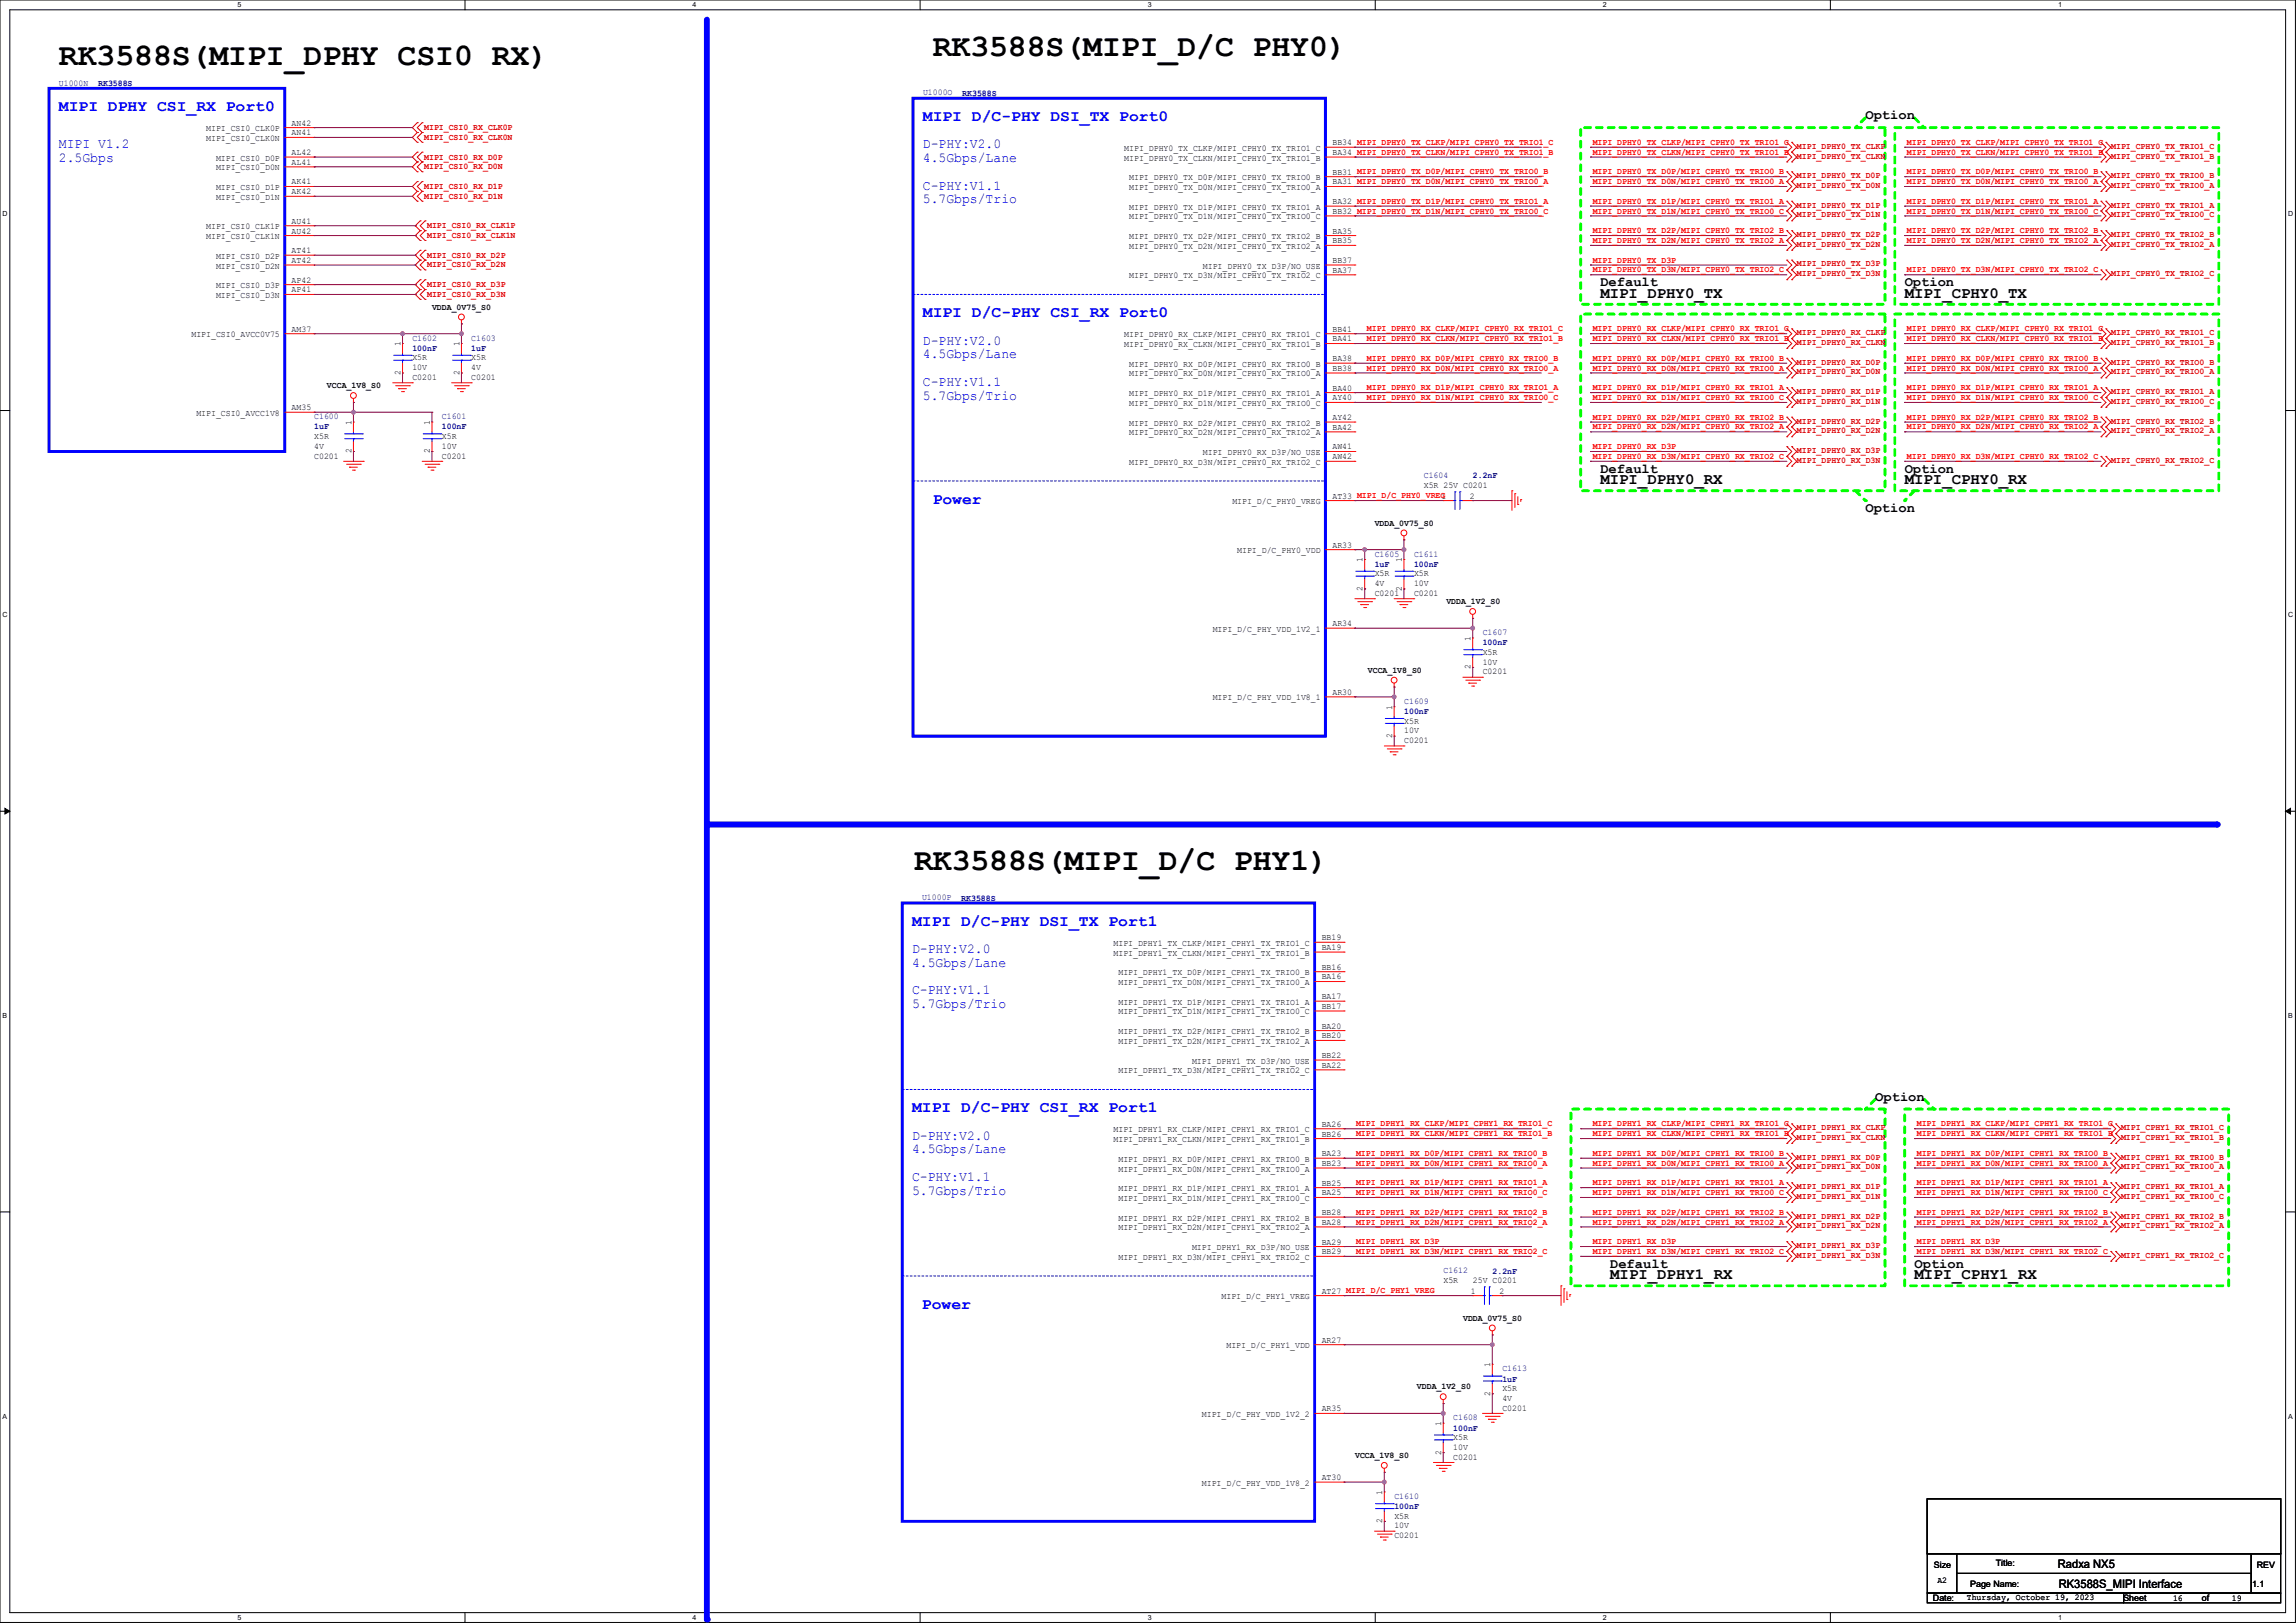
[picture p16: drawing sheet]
<svg xmlns="http://www.w3.org/2000/svg" width="297mm" height="210mm" viewBox="0 0 297 210" stroke-linecap="round" stroke-linejoin="round" font-family="sans-serif">
<defs><g id="words">
<g font-size="4.1">
<text x="7.6" y="8.5">RK3588S(MIPI_DPHY CSI0 RX)</text>
<text x="120.7" y="7.2">RK3588S(MIPI_D/C PHY0)</text>
<text x="118.2" y="112.6">RK3588S(MIPI_D/C PHY1)</text>
</g>
<g font-size="2" fill="#00f">
<text x="7.6" y="14.4">MIPI DPHY CSI_RX Port0</text>
<text x="119.4" y="15.7">MIPI D/C-PHY DSI_TX Port0</text>
<text x="119.4" y="41.1">MIPI D/C-PHY CSI_RX Port0</text>
<text x="120.6" y="65.2">Power</text>
<text x="118" y="119.8">MIPI D/C-PHY DSI_TX Port1</text>
<text x="118" y="143.9">MIPI D/C-PHY CSI_RX Port1</text>
<text x="119.3" y="169.3">Power</text>
</g>
<g font-size="2">
<text x="207" y="38.5">MIPI_DPHY0_TX</text>
<text x="246.4" y="38.5">MIPI_CPHY0_TX</text>
<text x="207" y="62.7">MIPI_DPHY0_RX</text>
<text x="246.4" y="62.7">MIPI_CPHY0_RX</text>
<text x="208.3" y="165.5">MIPI_DPHY1_RX</text>
<text x="247.7" y="165.5">MIPI_CPHY1_RX</text>
</g>
<g font-size="1.8">
<text x="241.3" y="15.5">Option</text>
<text x="207" y="37.1">Default</text>
<text x="246.4" y="37.1">Option</text>
<text x="207" y="61.2">Default</text>
<text x="246.4" y="61.2">Option</text>
<text x="241.3" y="66.3">Option</text>
<text x="242.6" y="142.5">Option</text>
<text x="208.3" y="164.1">Default</text>
<text x="247.7" y="164.1">Option</text>
</g>
<g font-size="1.8" fill="#00f">
<text x="7.6" y="19.2">MIPI V1.2</text>
<text x="7.6" y="21">2.5Gbps</text>
<text x="119.4" y="19.2">D-PHY:V2.0</text>
<text x="119.4" y="21">4.5Gbps/Lane</text>
<text x="119.4" y="24.5">C-PHY:V1.1</text>
<text x="119.4" y="26.3">5.7Gbps/Trio</text>
<text x="119.4" y="44.6">D-PHY:V2.0</text>
<text x="119.4" y="46.4">4.5Gbps/Lane</text>
<text x="119.4" y="49.9">C-PHY:V1.1</text>
<text x="119.4" y="51.7">5.7Gbps/Trio</text>
<text x="118" y="123.3">D-PHY:V2.0</text>
<text x="118" y="125.1">4.5Gbps/Lane</text>
<text x="118" y="128.7">C-PHY:V1.1</text>
<text x="118" y="130.5">5.7Gbps/Trio</text>
<text x="118" y="147.5">D-PHY:V2.0</text>
<text x="118" y="149.2">4.5Gbps/Lane</text>
<text x="118" y="152.8">C-PHY:V1.1</text>
<text x="118" y="154.6">5.7Gbps/Trio</text>
</g>
<g font-size="1.5">
<text x="266.2" y="202.9">Radxa NX5</text>
<text x="266.3" y="205.5">RK3588S_MIPI Interface</text>
</g>
<g font-size="1.1" fill="#000080">
<text x="7.6" y="11.1">U1000N</text>
<text x="12.7" y="11.1">RK3588S</text>
<text x="119.4" y="12.3">U1000O</text>
<text x="124.5" y="12.4">RK3588S</text>
<text x="53.3" y="44.1">C1602</text>
<text x="53.3" y="45.4">100nF</text>
<text x="61" y="44.1">C1603</text>
<text x="61" y="45.4">1uF</text>
<text x="40.6" y="54.3">C1600</text>
<text x="40.6" y="55.6">1uF</text>
<text x="57.2" y="54.3">C1601</text>
<text x="57.2" y="55.6">100nF</text>
<text x="184.2" y="61.9">C1604</text>
<text x="190.5" y="61.9">2.2nF</text>
<text x="177.8" y="72">C1605</text>
<text x="177.8" y="73.3">1uF</text>
<text x="182.9" y="72">C1611</text>
<text x="182.9" y="73.3">100nF</text>
<text x="191.8" y="82.2">C1607</text>
<text x="191.8" y="83.5">100nF</text>
<text x="181.6" y="91.1">C1609</text>
<text x="181.6" y="92.4">100nF</text>
<text x="119.3" y="116.5">U1000P</text>
<text x="124.4" y="116.5">RK3588S</text>
<text x="186.7" y="164.7">C1612</text>
<text x="193.1" y="164.8">2.2nF</text>
<text x="194.3" y="177.4">C1613</text>
<text x="194.3" y="178.8">1uF</text>
<text x="188" y="183.8">C1608</text>
<text x="188" y="185.1">100nF</text>
<text x="180.4" y="194">C1610</text>
<text x="180.4" y="195.3">100nF</text>
</g>
<g font-size="1.1">
<text x="26.7" y="17">MIPI_CSI0_CLK0P</text>
<text x="37.7" y="16.2">AN42</text>
<text x="37.7" y="17.5">AN41</text>
<text x="26.7" y="18.2">MIPI_CSI0_CLK0N</text>
<text x="27.9" y="20.8">MIPI_CSI0_D0P</text>
<text x="27.9" y="22">MIPI_CSI0_D0N</text>
<text x="37.7" y="20.1">AL42</text>
<text x="37.7" y="21.3">AL41</text>
<text x="37.7" y="23.9">AK41</text>
<text x="145.4" y="19.5">MIPI_DPHY0_TX_CLKP/MIPI_CPHY0_TX_TRIO1_C</text>
<text x="145.4" y="20.8">MIPI_DPHY0_TX_CLKN/MIPI_CPHY0_TX_TRIO1_B</text>
<text x="146.1" y="23.3">MIPI_DPHY0_TX_D0P/MIPI_CPHY0_TX_TRIO0_B</text>
<text x="172.4" y="18.8">BB34 MIPI_DPHY0_TX_CLKP/MIPI_CPHY0_TX_TRIO1_C</text>
<text x="172.4" y="20.1">BA34 MIPI_DPHY0_TX_CLKN/MIPI_CPHY0_TX_TRIO1_B</text>
<text x="172.4" y="22.6">BB31 MIPI_DPHY0_TX_D0P/MIPI_CPHY0_TX_TRIO0_B</text>
<text x="172.4" y="23.9">BA31 MIPI_DPHY0_TX_D0N/MIPI_CPHY0_TX_TRIO0_A</text>
<text x="26.7" y="29.7">MIPI_CSI0_CLK1P</text>
<text x="27.9" y="24.6">MIPI_CSI0_D1P</text>
<text x="27.9" y="25.9">MIPI_CSI0_D1N</text>
<text x="37.7" y="25.1">AK42</text>
<text x="37.7" y="28.9">AU41</text>
<text x="146.1" y="24.6">MIPI_DPHY0_TX_D0N/MIPI_CPHY0_TX_TRIO0_A</text>
<text x="146.1" y="27.1">MIPI_DPHY0_TX_D1P/MIPI_CPHY0_TX_TRIO1_A</text>
<text x="146.1" y="28.4">MIPI_DPHY0_TX_D1N/MIPI_CPHY0_TX_TRIO0_C</text>
<text x="172.4" y="26.4">BA32 MIPI_DPHY0_TX_D1P/MIPI_CPHY0_TX_TRIO1_A</text>
<text x="172.4" y="27.7">BB32 MIPI_DPHY0_TX_D1N/MIPI_CPHY0_TX_TRIO0_C</text>
<text x="26.7" y="30.9">MIPI_CSI0_CLK1N</text>
<text x="27.9" y="33.5">MIPI_CSI0_D2P</text>
<text x="27.9" y="34.7">MIPI_CSI0_D2N</text>
<text x="37.7" y="30.2">AU42</text>
<text x="37.7" y="32.8">AT41</text>
<text x="37.7" y="34">AT42</text>
<text x="146.1" y="30.9">MIPI_DPHY0_TX_D2P/MIPI_CPHY0_TX_TRIO2_B</text>
<text x="146.1" y="32.2">MIPI_DPHY0_TX_D2N/MIPI_CPHY0_TX_TRIO2_A</text>
<text x="155.6" y="34.7">MIPI_DPHY0_TX_D3P/NO_USE</text>
<text x="172.4" y="30.2">BA35</text>
<text x="172.4" y="31.5">BB35</text>
<text x="172.4" y="34">BB37</text>
<text x="172.4" y="35.3">BA37</text>
<text x="27.9" y="37.3">MIPI_CSI0_D3P</text>
<text x="27.9" y="38.6">MIPI_CSI0_D3N</text>
<text x="37.7" y="36.6">AP42</text>
<text x="37.7" y="37.8">AP41</text>
<text x="55.9" y="40.1">VDDA_0V75_S0</text>
<text x="146.1" y="36">MIPI_DPHY0_TX_D3N/MIPI_CPHY0_TX_TRIO2_C</text>
<text x="24.8" y="43.6">MIPI_CSI0_AVCC0V75</text>
<text x="37.7" y="42.9">AM37</text>
<text x="51.8" y="44.8" transform="rotate(-90 51.8 44.8)">1</text>
<text x="53.3" y="46.6">X5R</text>
<text x="53.3" y="47.9">10V</text>
<text x="59.4" y="44.8" transform="rotate(-90 59.4 44.8)">1</text>
<text x="61" y="46.6">X5R</text>
<text x="61" y="47.9">4V</text>
<text x="145.4" y="43.6">MIPI_DPHY0_RX_CLKP/MIPI_CPHY0_RX_TRIO1_C</text>
<text x="145.4" y="44.9">MIPI_DPHY0_RX_CLKN/MIPI_CPHY0_RX_TRIO1_B</text>
<text x="146.1" y="47.4">MIPI_DPHY0_RX_D0P/MIPI_CPHY0_RX_TRIO0_B</text>
<text x="172.4" y="42.9">BB41</text>
<text x="172.4" y="44.2">BA41</text>
<text x="172.4" y="46.7">BA38</text>
<text x="172.4" y="48">BB38</text>
<text x="25.4" y="53.8">MIPI_CSI0_AVCC1V8</text>
<text x="37.7" y="53.1">AM35</text>
<text x="42.3" y="50.2">VCCA_1V8_S0</text>
<text x="51.8" y="48.5" transform="rotate(-90 51.8 48.5)">2</text>
<text x="53.3" y="49.2">C0201</text>
<text x="59.4" y="48.5" transform="rotate(-90 59.4 48.5)">2</text>
<text x="61" y="49.2">C0201</text>
<text x="146.1" y="48.7">MIPI_DPHY0_RX_D0N/MIPI_CPHY0_RX_TRIO0_A</text>
<text x="146.1" y="51.3">MIPI_DPHY0_RX_D1P/MIPI_CPHY0_RX_TRIO1_A</text>
<text x="146.1" y="52.5">MIPI_DPHY0_RX_D1N/MIPI_CPHY0_RX_TRIO0_C</text>
<text x="172.4" y="50.5">BA40</text>
<text x="172.4" y="51.8">AY40</text>
<text x="40.6" y="59.3">C0201</text>
<text x="40.6" y="56.8">X5R</text>
<text x="40.6" y="58.1">4V</text>
<text x="45.5" y="58.7" transform="rotate(-90 45.5 58.7)">2</text>
<text x="45.5" y="55" transform="rotate(-90 45.5 55)">1</text>
<text x="55.6" y="58.7" transform="rotate(-90 55.6 58.7)">2</text>
<text x="55.6" y="55" transform="rotate(-90 55.6 55)">1</text>
<text x="57.2" y="59.3">C0201</text>
<text x="57.2" y="56.8">X5R</text>
<text x="57.2" y="58.1">10V</text>
<text x="146.1" y="55.1">MIPI_DPHY0_RX_D2P/MIPI_CPHY0_RX_TRIO2_B</text>
<text x="146.1" y="56.3">MIPI_DPHY0_RX_D2N/MIPI_CPHY0_RX_TRIO2_A</text>
<text x="155.6" y="58.9">MIPI_DPHY0_RX_D3P/NO_USE</text>
<text x="172.4" y="54.3">AY42</text>
<text x="172.4" y="55.6">BA42</text>
<text x="172.4" y="58.2">AW41</text>
<text x="172.4" y="59.4">AW42</text>
<text x="146.1" y="60.1">MIPI_DPHY0_RX_D3N/MIPI_CPHY0_RX_TRIO2_C</text>
<text x="159.4" y="65.2">MIPI_D/C_PHY0_VREG</text>
<text x="172.4" y="64.5">AT33 MIPI_D/C_PHY0_VREG1</text>
<text x="184.2" y="63.1">X5R 25V C0201</text>
<text x="190.1" y="64.5">2</text>
<text x="160" y="71.6">MIPI_D/C_PHY0_VDD</text>
<text x="172.4" y="70.9">AR33</text>
<text x="177.8" y="68">VDDA_0V75_S0</text>
<text x="176.3" y="76.4" transform="rotate(-90 176.3 76.4)">2</text>
<text x="176.3" y="72.7" transform="rotate(-90 176.3 72.7)">1</text>
<text x="177.8" y="77.1">C0201</text>
<text x="177.8" y="74.6">X5R</text>
<text x="177.8" y="75.8">4V</text>
<text x="181.3" y="76.4" transform="rotate(-90 181.3 76.4)">2</text>
<text x="181.3" y="72.7" transform="rotate(-90 181.3 72.7)">1</text>
<text x="182.9" y="77.1">C0201</text>
<text x="182.9" y="74.6">X5R</text>
<text x="182.9" y="75.8">10V</text>
<text x="156.9" y="81.7">MIPI_D/C_PHY_VDD_1V2_1</text>
<text x="172.4" y="81">AR34</text>
<text x="187.1" y="78.2">VDDA_1V2_S0</text>
<text x="190.2" y="82.9" transform="rotate(-90 190.2 82.9)">1</text>
<text x="172.4" y="89.9">AR30</text>
<text x="176.9" y="87.1">VCCA_1V8_S0</text>
<text x="190.2" y="86.6" transform="rotate(-90 190.2 86.6)">2</text>
<text x="191.8" y="87.3">C0201</text>
<text x="191.8" y="84.7">X5R</text>
<text x="191.8" y="86">10V</text>
<text x="156.9" y="90.6">MIPI_D/C_PHY_VDD_1V8_1</text>
<text x="180.1" y="95.5" transform="rotate(-90 180.1 95.5)">2</text>
<text x="180.1" y="91.8" transform="rotate(-90 180.1 91.8)">1</text>
<text x="181.6" y="93.6">X5R</text>
<text x="181.6" y="94.9">10V</text>
<text x="181.6" y="96.2">C0201</text>
<text x="144" y="123.6">MIPI_DPHY1_TX_CLKN/MIPI_CPHY1_TX_TRIO1_B</text>
<text x="144" y="122.4">MIPI_DPHY1_TX_CLKP/MIPI_CPHY1_TX_TRIO1_C</text>
<text x="171" y="122.9">BA19</text>
<text x="171" y="121.7">BB19</text>
<text x="171" y="125.5">BB16</text>
<text x="144.7" y="127.5">MIPI_DPHY1_TX_D0N/MIPI_CPHY1_TX_TRIO0_A</text>
<text x="144.7" y="126.2">MIPI_DPHY1_TX_D0P/MIPI_CPHY1_TX_TRIO0_B</text>
<text x="144.7" y="131.3">MIPI_DPHY1_TX_D1N/MIPI_CPHY1_TX_TRIO0_C</text>
<text x="144.7" y="130">MIPI_DPHY1_TX_D1P/MIPI_CPHY1_TX_TRIO1_A</text>
<text x="171" y="126.7">BA16</text>
<text x="171" y="130.5">BB17</text>
<text x="171" y="129.3">BA17</text>
<text x="144.7" y="135.1">MIPI_DPHY1_TX_D2N/MIPI_CPHY1_TX_TRIO2_A</text>
<text x="144.7" y="133.8">MIPI_DPHY1_TX_D2P/MIPI_CPHY1_TX_TRIO2_B</text>
<text x="154.2" y="137.6">MIPI_DPHY1_TX_D3P/NO_USE</text>
<text x="171" y="134.4">BB20</text>
<text x="171" y="133.1">BA20</text>
<text x="171" y="136.9">BB22</text>
<text x="144.7" y="138.9">MIPI_DPHY1_TX_D3N/MIPI_CPHY1_TX_TRIO2_C</text>
<text x="171" y="138.2">BA22</text>
<text x="144" y="147.8">MIPI_DPHY1_RX_CLKN/MIPI_CPHY1_RX_TRIO1_B</text>
<text x="144" y="146.5">MIPI_DPHY1_RX_CLKP/MIPI_CPHY1_RX_TRIO1_C</text>
<text x="171" y="147.1">BB26</text>
<text x="171" y="145.8">BA26</text>
<text x="171" y="149.6">BA23</text>
<text x="144.7" y="150.3">MIPI_DPHY1_RX_D0P/MIPI_CPHY1_RX_TRIO0_B</text>
<text x="144.7" y="155.4">MIPI_DPHY1_RX_D1N/MIPI_CPHY1_RX_TRIO0_C</text>
<text x="144.7" y="154.1">MIPI_DPHY1_RX_D1P/MIPI_CPHY1_RX_TRIO1_A</text>
<text x="144.7" y="151.6">MIPI_DPHY1_RX_D0N/MIPI_CPHY1_RX_TRIO0_A</text>
<text x="171" y="154.7">BA25</text>
<text x="171" y="153.4">BB25</text>
<text x="171" y="150.9">BB23</text>
<text x="144.7" y="159.2">MIPI_DPHY1_RX_D2N/MIPI_CPHY1_RX_TRIO2_A</text>
<text x="144.7" y="157.9">MIPI_DPHY1_RX_D2P/MIPI_CPHY1_RX_TRIO2_B</text>
<text x="154.2" y="161.7">MIPI_DPHY1_RX_D3P/NO_USE</text>
<text x="171" y="158.5">BA28</text>
<text x="171" y="157.2">BB28</text>
<text x="171" y="161">BA29</text>
<text x="144.7" y="163">MIPI_DPHY1_RX_D3N/MIPI_CPHY1_RX_TRIO2_C</text>
<text x="171" y="167.4">AT27 MIPI_D/C_PHY1_VREG</text>
<text x="171" y="162.3">BB29</text>
<text x="186.7" y="166">X5R</text>
<text x="190.3" y="167.4">1</text>
<text x="190.5" y="166">25V C0201</text>
<text x="194" y="167.4">2</text>
<text x="158" y="168.1">MIPI_D/C_PHY1_VREG</text>
<text x="171" y="173.7">AR27</text>
<text x="189.3" y="170.9">VDDA_0V75_S0</text>
<text x="158.6" y="174.4">MIPI_D/C_PHY1_VDD</text>
<text x="183.3" y="179.8">VDDA_1V2_S0</text>
<text x="192.8" y="176.9" transform="rotate(-90 192.8 176.9)">1</text>
<text x="194.3" y="180">X5R</text>
<text x="155.5" y="183.3">MIPI_D/C_PHY_VDD_1V2_2</text>
<text x="171" y="182.6">AR35</text>
<text x="186.4" y="184.5" transform="rotate(-90 186.4 184.5)">1</text>
<text x="192.8" y="180.6" transform="rotate(-90 192.8 180.6)">2</text>
<text x="194.3" y="182.5">C0201</text>
<text x="194.3" y="181.3">4V</text>
<text x="171" y="191.5">AT30</text>
<text x="175.3" y="188.7">VCCA_1V8_S0</text>
<text x="186.4" y="188.2" transform="rotate(-90 186.4 188.2)">2</text>
<text x="188" y="188.9">C0201</text>
<text x="188" y="186.3">X5R</text>
<text x="188" y="187.6">10V</text>
<text x="155.5" y="192.2">MIPI_D/C_PHY_VDD_1V8_2</text>
<text x="178.8" y="197.1" transform="rotate(-90 178.8 197.1)">2</text>
<text x="178.8" y="193.4" transform="rotate(-90 178.8 193.4)">1</text>
<text x="180.4" y="196.5">X5R</text>
<text x="180.4" y="197.8">10V</text>
<text x="180.4" y="199">C0201</text>
<text x="250.2" y="202.8">Size</text>
<text x="258.2" y="202.6">Title:</text>
<text x="291.9" y="202.8">REV</text>
<text x="250" y="207.1">Date:</text>
<text x="250.6" y="204.9">A2</text>
<text x="254.4" y="207">Thursday, October 19, 2023</text>
<text x="254.9" y="205.4">Page Name:</text>
<text x="274.7" y="207.1">Sheet</text>
<text x="281.1" y="207.2">16</text>
<text x="284.8" y="207.1">of</text>
<text x="288.7" y="207.2">19</text>
<text x="291.3" y="205.4">1.1</text>
</g>
<g font-size="1.1" fill="#d50000">
<text x="54.9" y="16.8">MIPI_CSI0_RX_CLK0P</text>
<text x="54.9" y="18.1">MIPI_CSI0_RX_CLK0N</text>
<text x="54.9" y="20.6">MIPI_CSI0_RX_D0P</text>
<text x="54.9" y="21.9">MIPI_CSI0_RX_D0N</text>
<text x="232.4" y="23.1">MIPI_DPHY0_TX_D0P</text>
<text x="232.4" y="20.5">MIPI_DPHY0_TX_CLKN</text>
<text x="232.4" y="19.2">MIPI_DPHY0_TX_CLKP</text>
<text x="273.1" y="23.1">MIPI_CPHY0_TX_TRIO0_B</text>
<text x="273.1" y="20.5">MIPI_CPHY0_TX_TRIO1_B</text>
<text x="273.1" y="19.2">MIPI_CPHY0_TX_TRIO1_C</text>
<text x="54.9" y="24.4">MIPI_CSI0_RX_D1P</text>
<text x="54.9" y="25.7">MIPI_CSI0_RX_D1N</text>
<text x="55.3" y="29.5">MIPI_CSI0_RX_CLK1P</text>
<text x="232.4" y="24.3">MIPI_DPHY0_TX_D0N</text>
<text x="232.4" y="28.1">MIPI_DPHY0_TX_D1N</text>
<text x="232.4" y="26.9">MIPI_DPHY0_TX_D1P</text>
<text x="273.1" y="24.3">MIPI_CPHY0_TX_TRIO0_A</text>
<text x="273.1" y="28.1">MIPI_CPHY0_TX_TRIO0_C</text>
<text x="273.1" y="26.9">MIPI_CPHY0_TX_TRIO1_A</text>
<text x="55.3" y="33.3">MIPI_CSI0_RX_D2P</text>
<text x="55.3" y="34.6">MIPI_CSI0_RX_D2N</text>
<text x="55.3" y="30.8">MIPI_CSI0_RX_CLK1N</text>
<text x="232.4" y="31.9">MIPI_DPHY0_TX_D2N</text>
<text x="232.4" y="30.7">MIPI_DPHY0_TX_D2P</text>
<text x="232.4" y="35.8">MIPI_DPHY0_TX_D3N</text>
<text x="232.4" y="34.5">MIPI_DPHY0_TX_D3P</text>
<text x="273.1" y="31.9">MIPI_CPHY0_TX_TRIO2_A</text>
<text x="273.1" y="30.7">MIPI_CPHY0_TX_TRIO2_B</text>
<text x="273.1" y="35.8">MIPI_CPHY0_TX_TRIO2_C</text>
<text x="55.3" y="37.1">MIPI_CSI0_RX_D3P</text>
<text x="55.3" y="38.4">MIPI_CSI0_RX_D3N</text>
<text x="232.4" y="47.2">MIPI_DPHY0_RX_D0P</text>
<text x="232.4" y="43.4">MIPI_DPHY0_RX_CLKP</text>
<text x="232.4" y="44.6">MIPI_DPHY0_RX_CLKN</text>
<text x="273.1" y="43.4">MIPI_CPHY0_RX_TRIO1_C</text>
<text x="273.1" y="44.6">MIPI_CPHY0_RX_TRIO1_B</text>
<text x="273.1" y="47.2">MIPI_CPHY0_RX_TRIO0_B</text>
<text x="232.4" y="51">MIPI_DPHY0_RX_D1P</text>
<text x="232.4" y="52.3">MIPI_DPHY0_RX_D1N</text>
<text x="232.4" y="48.5">MIPI_DPHY0_RX_D0N</text>
<text x="273.1" y="48.5">MIPI_CPHY0_RX_TRIO0_A</text>
<text x="273.1" y="51">MIPI_CPHY0_RX_TRIO1_A</text>
<text x="273.1" y="52.3">MIPI_CPHY0_RX_TRIO0_C</text>
<text x="232.4" y="54.8">MIPI_DPHY0_RX_D2P</text>
<text x="232.4" y="56.1">MIPI_DPHY0_RX_D2N</text>
<text x="232.4" y="58.6">MIPI_DPHY0_RX_D3P</text>
<text x="232.4" y="59.9">MIPI_DPHY0_RX_D3N</text>
<text x="273.1" y="54.8">MIPI_CPHY0_RX_TRIO2_B</text>
<text x="273.1" y="56.1">MIPI_CPHY0_RX_TRIO2_A</text>
<text x="273.1" y="59.9">MIPI_CPHY0_RX_TRIO2_C</text>
<text x="232.4" y="147.5">MIPI_DPHY1_RX_CLKN</text>
<text x="232.4" y="146.2">MIPI_DPHY1_RX_CLKP</text>
<text x="274.4" y="146.2">MIPI_CPHY1_RX_TRIO1_C</text>
<text x="274.4" y="147.5">MIPI_CPHY1_RX_TRIO1_B</text>
<text x="232.4" y="151.3">MIPI_DPHY1_RX_D0N</text>
<text x="232.4" y="150.1">MIPI_DPHY1_RX_D0P</text>
<text x="232.4" y="155.1">MIPI_DPHY1_RX_D1N</text>
<text x="232.4" y="153.9">MIPI_DPHY1_RX_D1P</text>
<text x="274.4" y="150.1">MIPI_CPHY1_RX_TRIO0_B</text>
<text x="274.4" y="151.3">MIPI_CPHY1_RX_TRIO0_A</text>
<text x="274.4" y="155.1">MIPI_CPHY1_RX_TRIO0_C</text>
<text x="274.4" y="153.9">MIPI_CPHY1_RX_TRIO1_A</text>
<text x="232.4" y="158.9">MIPI_DPHY1_RX_D2N</text>
<text x="232.4" y="157.7">MIPI_DPHY1_RX_D2P</text>
<text x="232.4" y="161.5">MIPI_DPHY1_RX_D3P</text>
<text x="274.4" y="158.9">MIPI_CPHY1_RX_TRIO2_A</text>
<text x="274.4" y="157.7">MIPI_CPHY1_RX_TRIO2_B</text>
<text x="232.4" y="162.8">MIPI_DPHY1_RX_D3N</text>
<text x="274.4" y="162.8">MIPI_CPHY1_RX_TRIO2_C</text>
</g>
<g font-size="1.1" fill="#f00">
<text x="206" y="18.7">MIPI_DPHY0_TX_CLKP/MIPI_CPHY0_TX_TRIO1_C</text>
<text x="206" y="20">MIPI_DPHY0_TX_CLKN/MIPI_CPHY0_TX_TRIO1_B</text>
<text x="206" y="22.6">MIPI_DPHY0_TX_D0P/MIPI_CPHY0_TX_TRIO0_B</text>
<text x="206" y="23.8">MIPI_DPHY0_TX_D0N/MIPI_CPHY0_TX_TRIO0_A</text>
<text x="246.7" y="18.7">MIPI_DPHY0_TX_CLKP/MIPI_CPHY0_TX_TRIO1_C</text>
<text x="246.7" y="20">MIPI_DPHY0_TX_CLKN/MIPI_CPHY0_TX_TRIO1_B</text>
<text x="246.7" y="22.6">MIPI_DPHY0_TX_D0P/MIPI_CPHY0_TX_TRIO0_B</text>
<text x="246.7" y="23.8">MIPI_DPHY0_TX_D0N/MIPI_CPHY0_TX_TRIO0_A</text>
<text x="206" y="26.4">MIPI_DPHY0_TX_D1P/MIPI_CPHY0_TX_TRIO1_A</text>
<text x="206" y="27.6">MIPI_DPHY0_TX_D1N/MIPI_CPHY0_TX_TRIO0_C</text>
<text x="246.7" y="26.4">MIPI_DPHY0_TX_D1P/MIPI_CPHY0_TX_TRIO1_A</text>
<text x="246.7" y="27.6">MIPI_DPHY0_TX_D1N/MIPI_CPHY0_TX_TRIO0_C</text>
<text x="206" y="34">MIPI_DPHY0_TX_D3P</text>
<text x="206" y="35.3">MIPI_DPHY0_TX_D3N/MIPI_CPHY0_TX_TRIO2_C</text>
<text x="206" y="30.2">MIPI_DPHY0_TX_D2P/MIPI_CPHY0_TX_TRIO2_B</text>
<text x="206" y="31.4">MIPI_DPHY0_TX_D2N/MIPI_CPHY0_TX_TRIO2_A</text>
<text x="246.7" y="35.3">MIPI_DPHY0_TX_D3N/MIPI_CPHY0_TX_TRIO2_C</text>
<text x="246.7" y="30.2">MIPI_DPHY0_TX_D2P/MIPI_CPHY0_TX_TRIO2_B</text>
<text x="246.7" y="31.4">MIPI_DPHY0_TX_D2N/MIPI_CPHY0_TX_TRIO2_A</text>
<text x="176.8" y="42.9">MIPI_DPHY0_RX_CLKP/MIPI_CPHY0_RX_TRIO1_C</text>
<text x="176.8" y="44.1">MIPI_DPHY0_RX_CLKN/MIPI_CPHY0_RX_TRIO1_B</text>
<text x="176.8" y="46.7">MIPI_DPHY0_RX_D0P/MIPI_CPHY0_RX_TRIO0_B</text>
<text x="176.8" y="48">MIPI_DPHY0_RX_D0N/MIPI_CPHY0_RX_TRIO0_A</text>
<text x="206" y="42.9">MIPI_DPHY0_RX_CLKP/MIPI_CPHY0_RX_TRIO1_C</text>
<text x="206" y="44.1">MIPI_DPHY0_RX_CLKN/MIPI_CPHY0_RX_TRIO1_B</text>
<text x="206" y="46.7">MIPI_DPHY0_RX_D0P/MIPI_CPHY0_RX_TRIO0_B</text>
<text x="206" y="48">MIPI_DPHY0_RX_D0N/MIPI_CPHY0_RX_TRIO0_A</text>
<text x="246.7" y="42.9">MIPI_DPHY0_RX_CLKP/MIPI_CPHY0_RX_TRIO1_C</text>
<text x="246.7" y="44.1">MIPI_DPHY0_RX_CLKN/MIPI_CPHY0_RX_TRIO1_B</text>
<text x="246.7" y="46.7">MIPI_DPHY0_RX_D0P/MIPI_CPHY0_RX_TRIO0_B</text>
<text x="246.7" y="48">MIPI_DPHY0_RX_D0N/MIPI_CPHY0_RX_TRIO0_A</text>
<text x="176.8" y="50.5">MIPI_DPHY0_RX_D1P/MIPI_CPHY0_RX_TRIO1_A</text>
<text x="176.8" y="51.8">MIPI_DPHY0_RX_D1N/MIPI_CPHY0_RX_TRIO0_C</text>
<text x="206" y="50.5">MIPI_DPHY0_RX_D1P/MIPI_CPHY0_RX_TRIO1_A</text>
<text x="206" y="51.8">MIPI_DPHY0_RX_D1N/MIPI_CPHY0_RX_TRIO0_C</text>
<text x="246.7" y="50.5">MIPI_DPHY0_RX_D1P/MIPI_CPHY0_RX_TRIO1_A</text>
<text x="246.7" y="51.8">MIPI_DPHY0_RX_D1N/MIPI_CPHY0_RX_TRIO0_C</text>
<text x="206" y="54.3">MIPI_DPHY0_RX_D2P/MIPI_CPHY0_RX_TRIO2_B</text>
<text x="206" y="55.6">MIPI_DPHY0_RX_D2N/MIPI_CPHY0_RX_TRIO2_A</text>
<text x="206" y="58.1">MIPI_DPHY0_RX_D3P</text>
<text x="206" y="59.4">MIPI_DPHY0_RX_D3N/MIPI_CPHY0_RX_TRIO2_C</text>
<text x="246.7" y="54.3">MIPI_DPHY0_RX_D2P/MIPI_CPHY0_RX_TRIO2_B</text>
<text x="246.7" y="55.6">MIPI_DPHY0_RX_D2N/MIPI_CPHY0_RX_TRIO2_A</text>
<text x="246.7" y="59.4">MIPI_DPHY0_RX_D3N/MIPI_CPHY0_RX_TRIO2_C</text>
<text x="175.4" y="145.7">MIPI_DPHY1_RX_CLKP/MIPI_CPHY1_RX_TRIO1_C</text>
<text x="175.4" y="147">MIPI_DPHY1_RX_CLKN/MIPI_CPHY1_RX_TRIO1_B</text>
<text x="175.4" y="149.6">MIPI_DPHY1_RX_D0P/MIPI_CPHY1_RX_TRIO0_B</text>
<text x="206" y="145.7">MIPI_DPHY1_RX_CLKP/MIPI_CPHY1_RX_TRIO1_C</text>
<text x="206" y="147">MIPI_DPHY1_RX_CLKN/MIPI_CPHY1_RX_TRIO1_B</text>
<text x="206" y="149.6">MIPI_DPHY1_RX_D0P/MIPI_CPHY1_RX_TRIO0_B</text>
<text x="247.9" y="145.7">MIPI_DPHY1_RX_CLKP/MIPI_CPHY1_RX_TRIO1_C</text>
<text x="247.9" y="147">MIPI_DPHY1_RX_CLKN/MIPI_CPHY1_RX_TRIO1_B</text>
<text x="247.9" y="149.6">MIPI_DPHY1_RX_D0P/MIPI_CPHY1_RX_TRIO0_B</text>
<text x="175.4" y="150.8">MIPI_DPHY1_RX_D0N/MIPI_CPHY1_RX_TRIO0_A</text>
<text x="175.4" y="153.4">MIPI_DPHY1_RX_D1P/MIPI_CPHY1_RX_TRIO1_A</text>
<text x="175.4" y="154.6">MIPI_DPHY1_RX_D1N/MIPI_CPHY1_RX_TRIO0_C</text>
<text x="206" y="150.8">MIPI_DPHY1_RX_D0N/MIPI_CPHY1_RX_TRIO0_A</text>
<text x="206" y="153.4">MIPI_DPHY1_RX_D1P/MIPI_CPHY1_RX_TRIO1_A</text>
<text x="206" y="154.6">MIPI_DPHY1_RX_D1N/MIPI_CPHY1_RX_TRIO0_C</text>
<text x="247.9" y="150.8">MIPI_DPHY1_RX_D0N/MIPI_CPHY1_RX_TRIO0_A</text>
<text x="247.9" y="153.4">MIPI_DPHY1_RX_D1P/MIPI_CPHY1_RX_TRIO1_A</text>
<text x="247.9" y="154.6">MIPI_DPHY1_RX_D1N/MIPI_CPHY1_RX_TRIO0_C</text>
<text x="175.4" y="157.2">MIPI_DPHY1_RX_D2P/MIPI_CPHY1_RX_TRIO2_B</text>
<text x="175.4" y="158.4">MIPI_DPHY1_RX_D2N/MIPI_CPHY1_RX_TRIO2_A</text>
<text x="175.4" y="161">MIPI_DPHY1_RX_D3P</text>
<text x="206" y="157.2">MIPI_DPHY1_RX_D2P/MIPI_CPHY1_RX_TRIO2_B</text>
<text x="206" y="158.4">MIPI_DPHY1_RX_D2N/MIPI_CPHY1_RX_TRIO2_A</text>
<text x="206" y="161">MIPI_DPHY1_RX_D3P</text>
<text x="247.9" y="157.2">MIPI_DPHY1_RX_D2P/MIPI_CPHY1_RX_TRIO2_B</text>
<text x="247.9" y="158.4">MIPI_DPHY1_RX_D2N/MIPI_CPHY1_RX_TRIO2_A</text>
<text x="247.9" y="161">MIPI_DPHY1_RX_D3P</text>
<text x="175.4" y="162.3">MIPI_DPHY1_RX_D3N/MIPI_CPHY1_RX_TRIO2_C</text>
<text x="206" y="162.3">MIPI_DPHY1_RX_D3N/MIPI_CPHY1_RX_TRIO2_C</text>
<text x="247.9" y="162.3">MIPI_DPHY1_RX_D3N/MIPI_CPHY1_RX_TRIO2_C</text>
</g>
<g font-size=".9">
<text x="30.7" y=".9">5</text>
<text x="89.6" y=".9">4</text>
<text x="148.5" y=".9">3</text>
<text x="207.3" y=".9">2</text>
<text x="266.2" y=".9">1</text>
<text x=".3" y="28">D</text>
<text x="296" y="28">D</text>
<text x=".3" y="79.8">C</text>
<text x="296" y="79.8">C</text>
<text x=".3" y="131.7">B</text>
<text x="296" y="131.7">B</text>
<text x=".3" y="183.5">A</text>
<text x="296" y="183.5">A</text>
<text x="30.7" y="209.6">5</text>
<text x="89.6" y="209.6">4</text>
<text x="148.5" y="209.6">3</text>
<text x="207.3" y="209.6">2</text>
<text x="266.2" y="209.6">1</text>
</g>
</g></defs>
<path d="M0 0h296.9v209.9h-296.9zM1.3 1.3h294.4v207.4h-294.4z" fill="none" stroke="#000" stroke-width=".13"/>
<g fill="#fff">
<path d="M30.7 .1h.5v1h-.5z"/>
<path d="M30.7 208.8h.5v1h-.5z"/>
</g>
<path d="M60.1 0v1.3M60.1 208.7v1.2" fill="none" stroke="#000" stroke-width=".13"/>
<g fill="#fff">
<path d="M89.6 .1h.5v1h-.5z"/>
<path d="M89.6 208.8h.5v1h-.5z"/>
</g>
<path d="M119 0v1.3M119 208.7v1.2" fill="none" stroke="#000" stroke-width=".13"/>
<g fill="#fff">
<path d="M148.5 .1h.4v1h-.4z"/>
<path d="M148.5 208.8h.4v1h-.4z"/>
</g>
<path d="M177.9 0v1.3M177.9 208.7v1.2" fill="none" stroke="#000" stroke-width=".13"/>
<g fill="#fff">
<path d="M207.3 .1h.5v1h-.5z"/>
<path d="M207.3 208.8h.5v1h-.5z"/>
</g>
<path d="M236.8 0v1.3M236.8 208.7v1.2" fill="none" stroke="#000" stroke-width=".13"/>
<g fill="#fff">
<path d="M266.2 .1h.5v1h-.5z"/>
<path d="M266.2 208.8h.5v1h-.5z"/>
<path d="M.3 27.2h.7v1h-.7z"/>
<path d="M296 27.2h.6v1h-.6z"/>
<path d="M.3 79h.7v1.1h-.7z"/>
<path d="M296 79h.6v1.1h-.6z"/>
</g>
<path d="M0 53.1h1.3M295.7 53.1h1.2" fill="none" stroke="#000" stroke-width=".13"/>
<g fill="#fff">
<path d="M.3 130.9h.6v1h-.6z"/>
<path d="M296 130.9h.6v1h-.6z"/>
</g>
<path d="M0 105h1.3M295.7 105h1.2" fill="none" stroke="#000" stroke-width=".13"/>
<path d="M.6 104.6l.7 .4-.7 .3zM295.7 105l.6-.4v.7z" fill="#000" stroke="#000" stroke-width=".13"/>
<g fill="#fff">
<path d="M.3 182.7h.6v1h-.6z"/>
<path d="M296 182.7h.6v1h-.6z"/>
</g>
<path d="M0 156.8h1.3M295.7 156.8h1.2" fill="none" stroke="#000" stroke-width=".13"/>
<path d="M204.5 16.5h39.3v22.9h-39.3zM241.3 15.2l-1.3 1.3M245.1 16.5h41.9v22.9h-41.9z" fill="none" stroke="#0f0" stroke-width=".38" stroke-dasharray=".8 .8"/>
<circle cx="240" cy="16.5" r=".19" fill="#0f0" stroke-dasharray=".8 .8"/>
<path d="M247.6 15.2l1.3 1.3" fill="none" stroke="#0f0" stroke-width=".38" stroke-dasharray=".8 .8"/>
<circle cx="248.9" cy="16.5" r=".19" fill="#0f0" stroke-dasharray=".8 .8"/>
<path d="M204.5 40.6h39.3v22.9h-39.3zM245.1 40.6h41.9v22.9h-41.9z" fill="none" stroke="#0f0" stroke-width=".38" stroke-dasharray=".8 .8"/>
<path d="M91.4 2.5v207" fill="none" stroke="#00f" stroke-width=".76"/>
<circle cx="91.4" cy="209.5" r=".38" fill="#00f"/>
<path d="M91.4 106.7h195.4" fill="none" stroke="#00f" stroke-width=".76"/>
<circle cx="286.8" cy="106.7" r=".38" fill="#00f"/>
<path d="M203.2 143.5h40.6v22.9h-40.6zM242.6 142.2l-1.3 1.3M246.4 143.5h41.9v22.9h-41.9z" fill="none" stroke="#0f0" stroke-width=".38" stroke-dasharray=".8 .8"/>
<circle cx="241.3" cy="143.5" r=".19" fill="#0f0" stroke-dasharray=".8 .8"/>
<path d="M248.9 142.2l1.3 1.3" fill="none" stroke="#0f0" stroke-width=".38" stroke-dasharray=".8 .8"/>
<circle cx="250.2" cy="143.5" r=".19" fill="#0f0" stroke-dasharray=".8 .8"/>
<path d="M247.6 63.5l-1.2 1.3" fill="none" stroke="#0f0" stroke-width=".38" stroke-dasharray=".8 .8"/>
<circle cx="246.4" cy="64.8" r=".19" fill="#0f0" stroke-dasharray=".8 .8"/>
<path d="M240 63.5l1.3 1.3" fill="none" stroke="#0f0" stroke-width=".38" stroke-dasharray=".8 .8"/>
<circle cx="241.3" cy="64.8" r=".19" fill="#0f0" stroke-dasharray=".8 .8"/>
<g fill="none" stroke="#f00" stroke-width=".13">
<path d="M36.8 16.5h3.8M36.8 17.8h3.8M40.6 16.5h.1M40.6 17.8h.1M171.4 19h3.9M175.3 19h.1M36.8 20.3h3.8M36.8 21.6h3.8M36.8 24.1h3.8M36.8 25.4h3.8M36.8 29.2h3.8M36.8 30.5h3.8"/>
<path d="M36.8 33h3.8M36.8 34.3h3.8M36.8 36.8h3.8M36.8 38.1h3.8M40.6 20.3h.1M40.6 21.6h.1M40.6 24.1h.1M40.6 25.4h.1M40.6 29.2h.1M40.6 30.5h.1M40.6 33h.1M40.6 34.3h.1"/>
<path d="M40.6 36.8h.1M40.6 38.1h.1M171.4 20.3h3.9M171.4 24.1h3.9M171.4 30.5h3.9M171.4 34.3h3.9M171.4 22.9h3.9M171.4 26.7h3.9M171.4 27.9h3.9M171.4 31.7h3.9M171.4 35.6h3.9M175.3 20.3h.1"/>
<path d="M175.3 22.9h.1M175.3 24.1h.1M175.3 26.7h.1M175.3 27.9h.1M175.3 30.5h.1M175.3 31.7h.1M175.3 34.3h.1M175.3 35.6h.1M36.8 43.2h3.8M36.8 53.3h3.8M40.6 43.2h.1M40.6 53.3h.1"/>
<path d="M44.4 59.7h2.6M45.7 52.1h.1M45.7 54.6h.1M45.7 58.4h.1M45.7 51.6v.5M45.7 54.6v1.3M45.7 57.1v1.3M47 59.7h.1M50.8 49.5h2.5M51.2 49.9h1.8M51.6 50.3h.1M51.6 50.3h1"/>
<path d="M51.9 50.7h.3M52.1 44.4h.1M52.1 48.3h.1M52.1 44.4v1.3M52.1 47v1.3M52.2 50.7h.1M53 49.9h.1M53.3 49.5h.1M54.6 59.7h2.5M55.9 54.6h.1M55.9 58.4h.1M55.9 54.6v1.3"/>
<path d="M55.9 57.1v1.3M57.1 59.7h.1M58.4 49.5h2.6M58.8 49.9h1.8M59.2 50.3h.1M59.2 50.3h1M59.6 50.7h.2M59.7 41.9h.1M59.7 44.4h.1M59.7 48.3h.1M59.7 41.4v.5M59.7 44.4v1.3"/>
<path d="M59.7 47v1.3M59.8 50.7h.1M60.6 49.9h.1M61 49.5h.1M171.4 59.7h3.9M171.4 43.2h3.9M171.4 44.4h3.9M171.4 47h3.9M171.4 48.3h3.9M171.4 50.8h3.9M171.4 52.1h3.9M171.4 54.6h3.9"/>
<path d="M171.4 55.9h3.9M171.4 58.4h3.9M175.3 43.2h.1M175.3 44.4h.1M175.3 47h.1M175.3 48.3h.1M175.3 50.8h.1M175.3 52.1h.1M175.3 54.6h.1M175.3 55.9h.1M175.3 58.4h.1M175.3 59.7h.1"/>
<path d="M44.8 60.1h1.8M45.2 60.5h.1M45.2 60.5h1M45.6 60.8h.2M45.8 60.8h.1M46.6 60.1h.1M55 60.1h1.8M55.4 60.5h.1M55.4 60.5h1M55.8 60.8h.2M56 60.8h.1M56.8 60.1h.1"/>
<path d="M171.4 64.8h3.9M171.4 71.1h3.9M175.3 64.8h.1M175.3 71.1h.1M175.3 77.5h2.5M175.6 77.9h1.8M176 78.2h.1M176 78.2h1M176.4 78.6h.3M176.5 72.4h.1M176.5 76.2h.1M176.5 72.4v1.3"/>
<path d="M176.5 74.9v1.3M176.7 78.6h.1M177.4 77.9h.1M177.8 77.5h.1M180.3 77.5h2.6M180.7 77.9h1.8M181.1 78.2h.1M181.1 78.2h1M181.5 78.6h.2M181.6 69.8h.1M181.6 72.4h.1M181.6 76.2h.1"/>
<path d="M181.6 69.3v.5M181.6 72.4v1.3M181.6 74.9v1.3M181.7 78.6h.1M182.5 77.9h.1M182.9 77.5h.1M186.7 64.8h.1M186.7 64.8h1.3M189.2 64.8h1.3M190.5 64.8h.1M190.5 79.5v.5M195.6 63.5h.1"/>
<path d="M195.6 63.5v2.5M196 63.9h.1M196 63.9v1.8M196.3 65.3h.1M196.3 64.3v1M196.7 64.6h.1M196.7 64.6v.3M171.4 81.3h3.9M171.4 90.2h3.9M175.3 81.3h.1M175.3 90.2h.1M179.1 96.5h2.5"/>
<path d="M179.5 96.9h1.7M179.8 97.3h.1M179.8 97.3h1M180.2 97.7h.3M180.3 88.9h.1M180.3 91.4h.1M180.3 95.2h.1M180.3 88.4v.5M180.3 91.4v1.3M180.3 94v1.2M180.5 97.7h.1M181.2 96.9h.1"/>
<path d="M181.6 96.5h.1M189.2 87.6h2.6M189.6 88h1.8M190 88.4h.1M190 88.4h1M190.4 88.8h.2M190.5 80h.1M190.5 82.5h.1M190.5 86.4h.1M190.5 82.5v1.3M190.5 85.1v1.3M190.6 88.8h.1"/>
<path d="M191.4 88h.1M191.8 87.6h.1M170.1 123.2h3.8M170.1 121.9h3.8M170.1 127h3.8M170.1 125.7h3.8M170.1 130.8h3.8M170.1 129.5h3.8M170.1 134.6h3.8M170.1 133.3h3.8M170.1 138.4h3.8M170.1 137.2h3.8"/>
<path d="M173.9 123.2h.1M173.9 121.9h.1M173.9 127h.1M173.9 125.7h.1M173.9 130.8h.1M173.9 129.5h.1M173.9 134.6h.1M173.9 133.3h.1M173.9 138.4h.1M173.9 137.2h.1M170.1 147.3h3.8M170.1 146h3.8"/>
<path d="M170.1 149.9h3.8M170.1 154.9h3.8M170.1 153.7h3.8M170.1 158.7h3.8M170.1 157.5h3.8M170.1 151.1h3.8M173.9 147.3h.1M173.9 146h.1M173.9 149.9h.1M173.9 154.9h.1M173.9 153.7h.1M173.9 158.7h.1"/>
<path d="M173.9 157.5h.1M173.9 151.1h.1M170.1 167.6h3.8M170.1 162.6h3.8M170.1 161.3h3.8M170.1 174h3.8M173.9 167.6h.1M173.9 162.6h.1M173.9 161.3h.1M173.9 174h.1M190.5 167.6h.1M190.5 167.6h1.3"/>
<path d="M193 172.7h.1M193 176.5h.1M193 172.2v.5M193 176.5v1.3M193 179.1v1.2M193 167.6h1.3M194.3 167.6h.1M201.9 166.4h.1M201.9 166.4v2.5M202.3 166.8h.1M202.3 166.8v1.7M202.7 168.1h.1"/>
<path d="M202.7 167.1v1M203.1 167.5h.1M203.1 167.5v.3M170.1 182.9h3.8M170.1 191.8h3.8M173.9 182.9h.1M173.9 191.8h.1M177.8 198.1h2.5M178.2 198.5h1.8M178.6 198.9h.1M178.6 198.9h1M178.9 199.3h.3"/>
<path d="M179.1 190.5h.1M179.1 193h.1M179.1 196.8h.1M179.1 190v.5M179.1 193v1.3M179.1 195.6v1.2M179.2 199.3h.1M180 198.5h.1M180.3 198.1h.1M185.4 189.2h2.6M185.8 189.6h1.8M186.2 190h.1"/>
<path d="M186.2 190h1M186.6 190.4h.2M186.7 181.6h.1M186.7 184.1h.1M186.7 188h.1M186.7 181.1v.5M186.7 184.1v1.3M186.7 186.7v1.3M186.8 190.4h.1M187.6 189.6h.1M188 189.2h.1M191.8 182.9h2.5"/>
<path d="M192.2 183.3h1.7M192.5 183.6h.1M192.5 183.6h1M192.9 184h.3M193 180.3h.1M193.2 184h.1M193.9 183.3h.1M194.3 182.9h.1"/>
<circle cx="45.7" cy="51.2" r=".38"/>
<circle cx="59.7" cy="41" r=".38"/>
<circle cx="181.6" cy="69" r=".38"/>
<circle cx="190.5" cy="79.1" r=".38"/>
<circle cx="180.3" cy="88" r=".38"/>
<circle cx="193" cy="171.8" r=".38"/>
<circle cx="179.1" cy="189.6" r=".38"/>
<circle cx="186.7" cy="180.7" r=".38"/>
</g>
<g fill="none" stroke="#d50000" stroke-width=".13">
<path d="M54 15.9h.1M54 17.1h.1M54 18.4h.1M54 19.7h.1M54 15.9l-.7 .6 .7 .6M54 17.1l-.7 .7 .7 .6M54 19.7l-.7 .6 .7 .7M54.6 17.1h.1M54.6 15.9h.1M54.6 18.4h.1M54.6 19.7h.1M54.6 15.9l-.6 .6 .6 .6"/>
<path d="M54.6 17.1l-.6 .7 .6 .6M54.6 19.7l-.6 .6 .6 .7M231.1 19.7h.1M231.1 18.4h.1M231.1 19.7l.7 .6-.7 .7M231.1 18.4l.7 .6-.7 .7M231.8 19.7h.1M231.8 18.4h.1M231.8 19.7l.6 .6-.6 .7M231.8 18.4l.6 .6-.6 .7M271.8 19.7h.1M271.8 18.4h.1"/>
<path d="M271.8 19.7l.6 .6-.6 .7M271.8 18.4l.6 .6-.6 .7M272.4 19.7h.1M272.4 18.4h.1M272.4 19.7l.6 .6-.6 .7M272.4 18.4l.6 .6-.6 .7M54 21h.1M54 22.2h.1M54 23.5h.1M54 24.8h.1M54 26h.1M54 21l-.7 .6 .7 .6"/>
<path d="M54 23.5l-.7 .6 .7 .7M54 24.8l-.7 .6 .7 .6M54.4 36.2h.1M54.4 37.5h.1M54.4 38.7h.1M54.4 32.4h.1M54.4 33.7h.1M54.4 34.9h.1M54.4 28.6h.1M54.4 29.8h.1M54.4 31.1h.1M54.4 36.2l-.7 .6 .7 .7"/>
<path d="M54.4 37.5l-.7 .6 .7 .6M54.4 32.4l-.7 .6 .7 .7M54.4 33.7l-.7 .6 .7 .6M54.4 28.6l-.7 .6 .7 .6M54.4 29.8l-.7 .7 .7 .6M54.6 21h.1M54.6 22.2h.1M54.6 24.8h.1M54.6 23.5h.1M54.6 26h.1M54.6 21l-.6 .6 .6 .6M54.6 23.5l-.6 .6 .6 .7"/>
<path d="M54.6 24.8l-.6 .6 .6 .6M55 37.5h.1M55 36.2h.1M55 38.7h.1M55 33.7h.1M55 32.4h.1M55 34.9h.1M55 29.8h.1M55 28.6h.1M55 31.1h.1M55 36.2l-.6 .6 .6 .7M55 37.5l-.6 .6 .6 .6"/>
<path d="M55 32.4l-.6 .6 .6 .7M55 33.7l-.6 .6 .6 .6M55 28.6l-.6 .6 .6 .6M55 29.8l-.6 .7 .6 .6M231.1 24.8h.1M231.1 23.5h.1M231.1 22.2h.1M231.1 28.6h.1M231.1 27.3h.1M231.1 26h.1M231.1 21h.1M231.1 32.4h.1"/>
<path d="M231.1 31.1h.1M231.1 29.8h.1M231.1 36.2h.1M231.1 34.9h.1M231.1 33.7h.1M231.1 23.5l.7 .6-.7 .7M231.1 22.2l.7 .7-.7 .6M231.1 27.3l.7 .6-.7 .7M231.1 26l.7 .7-.7 .6M231.1 31.1l.7 .6-.7 .7M231.1 29.8l.7 .7-.7 .6M231.1 34.9l.7 .7-.7 .6"/>
<path d="M231.1 33.7l.7 .6-.7 .6M231.8 24.8h.1M231.8 23.5h.1M231.8 22.2h.1M231.8 28.6h.1M231.8 27.3h.1M231.8 26h.1M231.8 21h.1M231.8 32.4h.1M231.8 31.1h.1M231.8 29.8h.1M231.8 36.2h.1"/>
<path d="M231.8 34.9h.1M231.8 33.7h.1M231.8 23.5l.6 .6-.6 .7M231.8 22.2l.6 .7-.6 .6M231.8 27.3l.6 .6-.6 .7M231.8 26l.6 .7-.6 .6M231.8 31.1l.6 .6-.6 .7M231.8 29.8l.6 .7-.6 .6M231.8 34.9l.6 .7-.6 .6M231.8 33.7l.6 .6-.6 .6M271.8 24.8h.1M271.8 23.5h.1"/>
<path d="M271.8 22.2h.1M271.8 28.6h.1M271.8 27.3h.1M271.8 26h.1M271.8 21h.1M271.8 32.4h.1M271.8 31.1h.1M271.8 29.8h.1M271.8 36.2h.1M271.8 34.9h.1M271.8 23.5l.6 .6-.6 .7M271.8 22.2l.6 .7-.6 .6"/>
<path d="M271.8 27.3l.6 .6-.6 .7M271.8 26l.6 .7-.6 .6M271.8 31.1l.6 .6-.6 .7M271.8 29.8l.6 .7-.6 .6M271.8 34.9l.6 .7-.6 .6M272.4 24.8h.1M272.4 23.5h.1M272.4 22.2h.1M272.4 28.6h.1M272.4 27.3h.1M272.4 26h.1M272.4 21h.1"/>
<path d="M272.4 32.4h.1M272.4 31.1h.1M272.4 29.8h.1M272.4 36.2h.1M272.4 34.9h.1M272.4 23.5l.6 .6-.6 .7M272.4 22.2l.6 .7-.6 .6M272.4 27.3l.6 .6-.6 .7M272.4 26l.6 .7-.6 .6M272.4 31.1l.6 .6-.6 .7M272.4 29.8l.6 .7-.6 .6M272.4 34.9l.6 .7-.6 .6"/>
<path d="M231.1 51.4h.1M231.1 50.2h.1M231.1 52.7h.1M231.1 47.6h.1M231.1 46.4h.1M231.1 48.9h.1M231.1 55.2h.1M231.1 54h.1M231.1 56.5h.1M231.1 43.8h.1M231.1 42.5h.1M231.1 45.1h.1"/>
<path d="M231.1 59.1h.1M231.1 57.8h.1M231.1 59.1l.7 .6-.7 .6M231.1 50.2l.7 .6-.7 .6M231.1 51.4l.7 .7-.7 .6M231.1 46.4l.7 .6-.7 .6M231.1 47.6l.7 .7-.7 .6M231.1 54l.7 .6-.7 .6M231.1 55.2l.7 .7-.7 .6M231.1 42.5l.7 .7-.7 .6M231.1 43.8l.7 .6-.7 .7M231.1 57.8l.7 .6-.7 .7"/>
<path d="M231.8 51.4h.1M231.8 50.2h.1M231.8 52.7h.1M231.8 47.6h.1M231.8 46.4h.1M231.8 48.9h.1M231.8 55.2h.1M231.8 54h.1M231.8 56.5h.1M231.8 43.8h.1M231.8 42.5h.1M231.8 45.1h.1"/>
<path d="M231.8 59.1h.1M231.8 57.8h.1M231.8 59.1l.6 .6-.6 .6M231.8 50.2l.6 .6-.6 .6M231.8 51.4l.6 .7-.6 .6M231.8 46.4l.6 .6-.6 .6M231.8 47.6l.6 .7-.6 .6M231.8 54l.6 .6-.6 .6M231.8 55.2l.6 .7-.6 .6M231.8 42.5l.6 .7-.6 .6M231.8 43.8l.6 .6-.6 .7M231.8 57.8l.6 .6-.6 .7"/>
<path d="M271.8 43.8h.1M271.8 42.5h.1M271.8 45.1h.1M271.8 47.6h.1M271.8 46.4h.1M271.8 48.9h.1M271.8 51.4h.1M271.8 50.2h.1M271.8 52.7h.1M271.8 55.2h.1M271.8 54h.1M271.8 56.5h.1"/>
<path d="M271.8 59.1h.1M271.8 42.5l.6 .7-.6 .6M271.8 43.8l.6 .6-.6 .7M271.8 46.4l.6 .6-.6 .6M271.8 47.6l.6 .7-.6 .6M271.8 50.2l.6 .6-.6 .6M271.8 51.4l.6 .7-.6 .6M271.8 54l.6 .6-.6 .6M271.8 55.2l.6 .7-.6 .6M271.8 59.1l.6 .6-.6 .6M272.4 43.8h.1M272.4 42.5h.1"/>
<path d="M272.4 45.1h.1M272.4 47.6h.1M272.4 46.4h.1M272.4 48.9h.1M272.4 51.4h.1M272.4 50.2h.1M272.4 52.7h.1M272.4 55.2h.1M272.4 54h.1M272.4 56.5h.1M272.4 59.1h.1M272.4 42.5l.6 .7-.6 .6"/>
<path d="M272.4 43.8l.6 .6-.6 .7M272.4 46.4l.6 .6-.6 .6M272.4 47.6l.6 .7-.6 .6M272.4 50.2l.6 .6-.6 .6M272.4 51.4l.6 .7-.6 .6M272.4 54l.6 .6-.6 .6M272.4 55.2l.6 .7-.6 .6M272.4 59.1l.6 .6-.6 .6M231.1 60.3h.1M231.8 60.3h.1M271.8 60.3h.1M272.4 60.3h.1"/>
<path d="M231.1 151.8h.1M231.1 150.5h.1M231.1 149.2h.1M231.1 155.6h.1M231.1 154.3h.1M231.1 153h.1M231.1 148h.1M231.1 146.7h.1M231.1 145.4h.1M231.1 159.4h.1M231.1 158.1h.1M231.1 156.8h.1"/>
<path d="M231.1 150.5l.7 .6-.7 .7M231.1 149.2l.7 .7-.7 .6M231.1 154.3l.7 .6-.7 .7M231.1 153l.7 .7-.7 .6M231.1 146.7l.7 .6-.7 .7M231.1 145.4l.7 .6-.7 .7M231.1 158.1l.7 .6-.7 .7M231.1 156.8l.7 .7-.7 .6M231.8 151.8h.1M231.8 150.5h.1M231.8 149.2h.1M231.8 155.6h.1"/>
<path d="M231.8 154.3h.1M231.8 153h.1M231.8 148h.1M231.8 146.7h.1M231.8 145.4h.1M231.8 159.4h.1M231.8 158.1h.1M231.8 156.8h.1M231.8 150.5l.6 .6-.6 .7M231.8 149.2l.6 .7-.6 .6M231.8 154.3l.6 .6-.6 .7M231.8 153l.6 .7-.6 .6"/>
<path d="M231.8 146.7l.6 .6-.6 .7M231.8 145.4l.6 .6-.6 .7M231.8 158.1l.6 .6-.6 .7M231.8 156.8l.6 .7-.6 .6M273 146.7h.1M273 145.4h.1M273 148h.1M273 150.5h.1M273 149.2h.1M273 151.8h.1M273 155.6h.1M273 154.3h.1"/>
<path d="M273 153h.1M273 159.4h.1M273 158.1h.1M273 156.8h.1M273 145.4l.7 .6-.7 .7M273 146.7l.7 .6-.7 .7M273 149.2l.7 .7-.7 .6M273 150.5l.7 .6-.7 .7M273 154.3l.7 .6-.7 .7M273 153l.7 .7-.7 .6M273 158.1l.7 .6-.7 .7M273 156.8l.7 .7-.7 .6"/>
<path d="M273.7 146.7h.1M273.7 145.4h.1M273.7 148h.1M273.7 150.5h.1M273.7 149.2h.1M273.7 151.8h.1M273.7 155.6h.1M273.7 154.3h.1M273.7 153h.1M273.7 159.4h.1M273.7 158.1h.1M273.7 156.8h.1"/>
<path d="M273.7 145.4l.6 .6-.6 .7M273.7 146.7l.6 .6-.6 .7M273.7 149.2l.6 .7-.6 .6M273.7 150.5l.6 .6-.6 .7M273.7 154.3l.6 .6-.6 .7M273.7 153l.6 .7-.6 .6M273.7 158.1l.6 .6-.6 .7M273.7 156.8l.6 .7-.6 .6M231.1 163.2h.1M231.1 161.9h.1M231.1 160.7h.1M231.1 161.9l.7 .7-.7 .6"/>
<path d="M231.1 160.7l.7 .6-.7 .6M231.8 163.2h.1M231.8 161.9h.1M231.8 160.7h.1M231.8 161.9l.6 .7-.6 .6M231.8 160.7l.6 .6-.6 .6M273 163.2h.1M273 161.9h.1M273 161.9l.7 .7-.7 .6M273.7 163.2h.1M273.7 161.9h.1M273.7 161.9l.6 .7-.6 .6"/>
</g>
<path d="M249.3 193.9h45.7v7.1h-45.7zM249.3 201h3.8v5.1h-3.8zM249.3 206.1h25.4v1.3h-25.4zM253.1 201h38.1v2.6h-38.1zM253.1 203.6h38.1v2.5h-38.1zM274.7 206.1h20.3v1.3h-20.3zM291.2 201h3.8v5.1h-3.8z" fill="none" stroke="#000" stroke-width=".13"/>
<path d="M6.3 11.4h30.5v47h-30.5zM118.1 12.7h53.3v82.5h-53.3zM116.7 116.8h53.4v80h-53.4z" fill="none" stroke="#00f" stroke-width=".38"/>
<g fill="none" stroke="#00f" stroke-width=".13">
<path d="M44.6 56.8h2.3M44.6 56.1h2.3M45.7 56.1h.1M45.7 56.8h.1M45.7 55.9v.2M45.7 56.8v.3M46.9 56.8h.1M46.9 56.1h.1M50.9 46.6h2.3M50.9 46h2.3M52.1 46h.1M52.1 46.6h.1"/>
<path d="M52.1 45.7v.3M52.1 46.6v.4M53.2 46.6h.1M53.2 46h.1M54.7 56.8h2.3M54.7 56.1h2.3M55.9 56.1h.1M55.9 56.8h.1M55.9 55.9v.2M55.9 56.8v.3M57 56.8h.1M57 56.1h.1"/>
<path d="M58.5 46.6h2.3M58.5 46h2.3M59.7 46h.1M59.7 46.6h.1M59.7 45.7v.3M59.7 46.6v.4M60.8 46.6h.1M60.8 46h.1M175.4 74.5h2.3M175.4 73.9h2.3M176.5 73.9h.1M176.5 74.5h.1"/>
<path d="M176.5 73.7v.2M176.5 74.5v.4M177.7 74.5h.1M177.7 73.9h.1M180.5 74.5h2.3M180.5 73.9h2.3M181.6 73.9h.1M181.6 74.5h.1M181.6 73.7v.2M181.6 74.5v.4M182.8 74.5h.1M182.8 73.9h.1"/>
<path d="M188 64.8h.2M188.2 64.8h.1M188.2 63.6h.1M188.2 63.6v2.3M188.8 63.6h.1M188.8 64.8h.1M188.8 64.8h.4M188.8 63.6v2.3M179.2 93.6h2.3M179.2 93h2.3M180.3 93h.1M180.3 93.6h.1"/>
<path d="M180.3 92.7v.3M180.3 93.6v.4M181.5 93.6h.1M181.5 93h.1M189.4 84.7h2.2M189.4 84.1h2.2M190.5 84.1h.1M190.5 84.7h.1M190.5 83.8v.3M190.5 84.7v.4M191.6 84.7h.1M191.6 84.1h.1"/>
<path d="M191.8 167.6h.2M191.9 178.7h2.3M191.9 178.1h2.3M192 167.6h.1M192 166.5h.1M192 166.5v2.3M192.7 166.5h.1M192.7 167.6h.1M192.7 167.6h.3M192.7 166.5v2.3M193 178.1h.1M193 178.7h.1"/>
<path d="M193 177.8v.3M193 178.7v.4M194.2 178.7h.1M194.2 178.1h.1M177.9 195.2h2.3M177.9 194.6h2.3M179.1 194.6h.1M179.1 195.2h.1M179.1 194.3v.3M179.1 195.2v.4M180.2 195.2h.1M180.2 194.6h.1"/>
<path d="M185.5 186.3h2.3M185.5 185.7h2.3M186.7 185.7h.1M186.7 186.3h.1M186.7 185.4v.3M186.7 186.3v.4M187.8 186.3h.1M187.8 185.7h.1"/>
</g>
<path d="M118.1 38.1h53.3M171.4 38.1h.1M118.1 62.2h53.3M171.4 62.2h.1M116.7 141h53.4M170.1 141h.1M116.7 165.1h53.4M170.1 165.1h.1" fill="none" stroke="#00f" stroke-width=".13" stroke-dasharray=".3 .3"/>
<g fill="none" stroke="#800040" stroke-width=".13">
<path d="M40.6 16.5h.1M40.6 17.8h.1M40.6 16.5h12.7M40.6 17.8h12.7M175.3 19h.1M175.3 19h24.1M205.7 19h.1M205.7 19h25.4M246.4 19h.1M246.4 19h25.4M40.6 21.6h.1M40.6 24.1h.1"/>
<path d="M40.6 20.3h.1M40.6 25.4h.1M40.6 21.6h12.7M40.6 24.1h12.7M40.6 20.3h12.7M40.6 25.4h12.7M40.6 34.3h13.1M40.6 30.5h13.1M40.6 36.8h13.1M40.6 38.1h13.1M40.6 33h13.1M40.6 29.2h13.1"/>
<path d="M53.7 36.8h.1M53.7 38.1h.1M53.7 33h.1M53.7 34.3h.1M53.7 29.2h.1M53.7 30.5h.1M175.3 20.3h.1M175.3 26.7h.1M175.3 27.9h.1M175.3 22.9h.1M175.3 24.1h.1M175.3 24.1h24.1"/>
<path d="M175.3 20.3h24.1M175.3 26.7h24.1M175.3 27.9h24.1M175.3 22.9h24.1M205.7 34.3h.1M205.7 35.6h.1M205.7 30.5h.1M205.7 31.7h.1M205.7 20.3h.1M205.7 26.7h.1M205.7 27.9h.1M205.7 22.9h.1"/>
<path d="M205.7 24.1h.1M205.7 24.1h25.4M205.7 20.3h25.4M205.7 26.7h25.4M205.7 27.9h25.4M205.7 22.9h25.4M205.7 34.3h25.4M205.7 35.6h25.4M205.7 30.5h25.4M205.7 31.7h25.4M246.4 35.6h.1M246.4 30.5h.1"/>
<path d="M246.4 31.7h.1M246.4 20.3h.1M246.4 26.7h.1M246.4 27.9h.1M246.4 22.9h.1M246.4 24.1h.1M246.4 24.1h25.4M246.4 20.3h25.4M246.4 26.7h25.4M246.4 27.9h25.4M246.4 22.9h25.4M246.4 35.6h25.4"/>
<path d="M246.4 30.5h25.4M246.4 31.7h25.4M40.6 43.2h.1M40.6 53.3h.1M40.6 43.2h19.1M40.6 53.3h15.3M45.7 53.3h.1M45.7 58.4h.1M45.7 52.1h.1M45.7 52.1v2.5M45.7 58.4v1.3M52.1 43.2h.1"/>
<path d="M52.1 48.3h.1M52.1 43.2v1.2M52.1 48.3v1.2M55.9 53.3h.1M55.9 58.4h.1M55.9 53.3v1.3M55.9 58.4v1.3M59.7 41.9h.1M59.7 43.2h.1M59.7 48.3h.1M59.7 41.9v2.5M59.7 48.3v1.2"/>
<path d="M175.3 43.2h.1M175.3 44.4h.1M175.3 47h.1M175.3 48.3h.1M175.3 50.8h.1M175.3 52.1h.1M175.3 43.2h24.1M175.3 44.4h24.1M175.3 47h24.1M175.3 48.3h24.1M175.3 50.8h24.1M175.3 52.1h24.1"/>
<path d="M205.7 43.2h.1M205.7 44.4h.1M205.7 47h.1M205.7 48.3h.1M205.7 50.8h.1M205.7 52.1h.1M205.7 54.6h.1M205.7 55.9h.1M205.7 58.4h.1M205.7 59.7h.1M205.7 43.2h25.4M205.7 44.4h25.4"/>
<path d="M205.7 47h25.4M205.7 48.3h25.4M205.7 50.8h25.4M205.7 52.1h25.4M205.7 54.6h25.4M205.7 55.9h25.4M205.7 58.4h25.4M205.7 59.7h25.4M246.4 43.2h.1M246.4 44.4h.1M246.4 47h.1M246.4 48.3h.1"/>
<path d="M246.4 50.8h.1M246.4 52.1h.1M246.4 54.6h.1M246.4 55.9h.1M246.4 59.7h.1M246.4 43.2h25.4M246.4 44.4h25.4M246.4 47h25.4M246.4 48.3h25.4M246.4 50.8h25.4M246.4 52.1h25.4M246.4 54.6h25.4"/>
<path d="M246.4 55.9h25.4M246.4 59.7h25.4M175.3 71.1h.1M175.3 64.8h.1M175.3 64.8h11.4M175.3 71.1h6.3M176.5 71.1h.1M176.5 76.2h.1M176.5 71.1v1.3M176.5 76.2v1.3M181.6 69.8h.1M181.6 71.1h.1"/>
<path d="M181.6 76.2h.1M181.6 69.8v2.6M181.6 76.2v1.3M190.5 64.8h.1M190.5 64.8h5.1M175.3 81.3h.1M175.3 90.2h.1M175.3 81.3h15.2M175.3 90.2h5M180.3 88.9h.1M180.3 95.2h.1M180.3 90.2h.1"/>
<path d="M180.3 88.9v2.5M180.3 95.2v1.3M190.5 80h.1M190.5 86.4h.1M190.5 81.3h.1M190.5 80v2.5M190.5 86.4v1.2M173.9 146h.1M173.9 147.3h.1M173.9 149.9h.1M173.9 151.1h.1M173.9 153.7h.1"/>
<path d="M173.9 154.9h.1M173.9 157.5h.1M173.9 158.7h.1M173.9 146h24.2M173.9 147.3h24.2M173.9 149.9h24.2M173.9 151.1h24.2M173.9 153.7h24.2M173.9 154.9h24.2M173.9 157.5h24.2M173.9 158.7h24.2M204.5 146h.1"/>
<path d="M204.5 147.3h.1M204.5 149.9h.1M204.5 151.1h.1M204.5 153.7h.1M204.5 154.9h.1M204.5 157.5h.1M204.5 158.7h.1M204.5 146h26.6M204.5 147.3h26.6M204.5 149.9h26.6M204.5 151.1h26.6M204.5 153.7h26.6"/>
<path d="M204.5 154.9h26.6M204.5 157.5h26.6M204.5 158.7h26.6M247.6 146h.1M247.6 147.3h.1M247.6 149.9h.1M247.6 151.1h.1M247.6 153.7h.1M247.6 154.9h.1M247.6 157.5h.1M247.6 158.7h.1M247.6 146h25.4"/>
<path d="M247.6 147.3h25.4M247.6 149.9h25.4M247.6 151.1h25.4M247.6 153.7h25.4M247.6 154.9h25.4M247.6 157.5h25.4M247.6 158.7h25.4M173.9 167.6h.1M173.9 174h.1M173.9 161.3h.1M173.9 162.6h.1M173.9 167.6h16.6"/>
<path d="M173.9 174h19.1M173.9 161.3h24.2M173.9 162.6h24.2M193 172.7h.1M193 174h.1M193 172.7v3.8M194.3 167.6h.1M194.3 167.6h7.6M204.5 161.3h.1M204.5 162.6h.1M204.5 161.3h26.6M204.5 162.6h26.6"/>
<path d="M247.6 161.3h.1M247.6 162.6h.1M247.6 161.3h24.2M247.6 162.6h25.4M173.9 191.8h.1M173.9 182.9h.1M173.9 191.8h5.2M173.9 182.9h12.8M179.1 190.5h.1M179.1 196.8h.1M179.1 191.8h.1M179.1 190.5v2.5"/>
<path d="M179.1 196.8v1.3M186.7 181.6h.1M186.7 182.9h.1M186.7 188h.1M186.7 181.6v2.5M186.7 188v1.2M193 180.3h.1M193 180.3v2.6"/>
</g>
<g fill="#f0f" stroke="#f0f" stroke-width=".13">
<circle cx="59.7" cy="43.2" r=".25"/>
<circle cx="52.1" cy="43.2" r=".25"/>
<circle cx="45.7" cy="53.3" r=".25"/>
<circle cx="179.1" cy="191.8" r=".25"/>
<circle cx="186.7" cy="182.9" r=".25"/>
<circle cx="193" cy="174" r=".25"/>
<circle cx="181.6" cy="71.1" r=".25"/>
<circle cx="176.5" cy="71.1" r=".25"/>
<circle cx="180.3" cy="90.2" r=".25"/>
<circle cx="190.5" cy="81.3" r=".25"/>
</g>
<use href="#words"/>
</svg>
